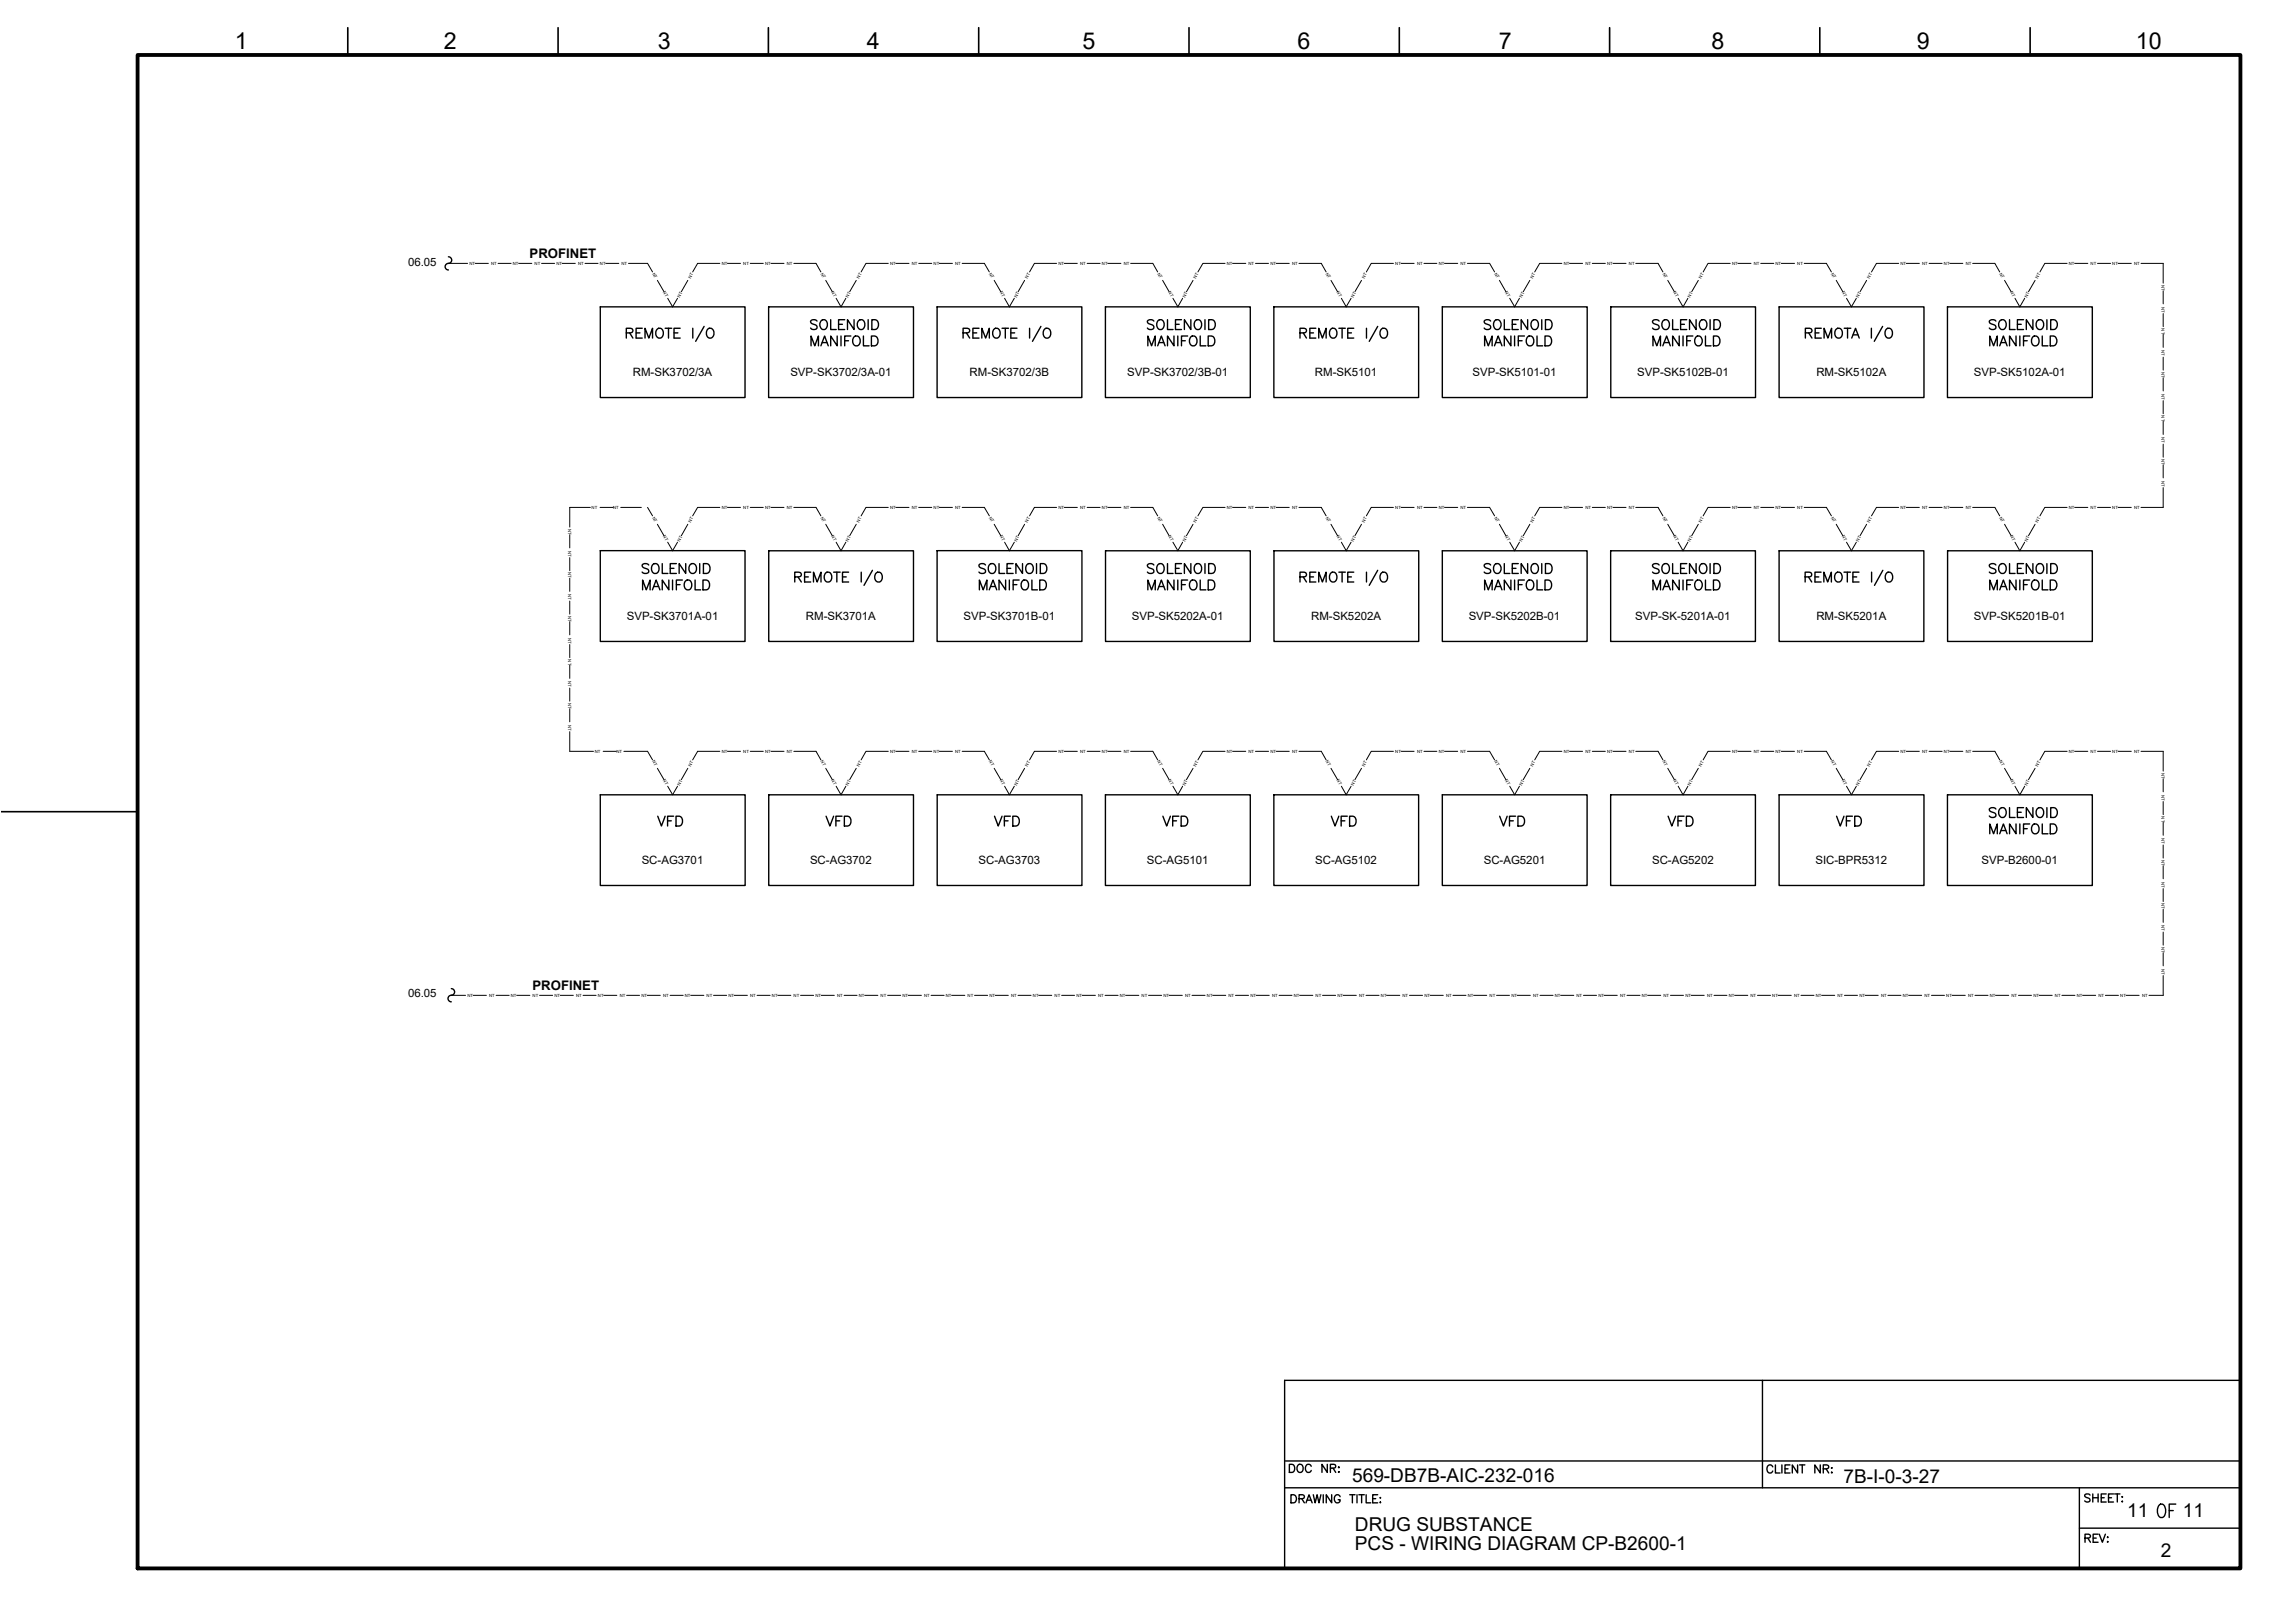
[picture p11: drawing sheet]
<svg xmlns="http://www.w3.org/2000/svg" width="420mm" height="297mm" viewBox="0 0 420 297" stroke-linecap="round" stroke-linejoin="round" font-family="sans-serif">
<defs><g id="words">
<text font-size="5.7" x="394.1" y="279">OF</text>
<g font-size="4.9">
<text x="119.6" y="152.4">VFD</text>
<text x="150.3" y="152.4">VFD</text>
<text x="181.3" y="152.4">VFD</text>
<text x="212" y="152.4">VFD</text>
<text x="242.7" y="152.4">VFD</text>
<text x="273.8" y="152.4">VFD</text>
<text x="304.4" y="152.4">VFD</text>
<text x="335.5" y="152.4">VFD</text>
</g>
<g font-size="4.3">
<text x="43" y="9">1</text>
<text x="81.3" y="9">2</text>
<text x="120.5" y="9">3</text>
<text x="158.7" y="9">4</text>
<text x="198.2" y="9">5</text>
<text x="237.5" y="9">6</text>
<text x="274.4" y="9">7</text>
<text x="313.3" y="9">8</text>
<text x="350.9" y="9">9</text>
<text x="391" y="9">10</text>
</g>
<g font-size="3.5">
<text x="247.5" y="271.3">569-DB7B-AIC-232-016</text>
<text x="337.5" y="271.4">7B-I-0-3-27</text>
<text x="248.1" y="280.1">DRUG SUBSTANCE</text>
<text x="389.4" y="277.7">11</text>
<text x="399.6" y="277.7">11</text>
<text x="248.1" y="283.7">PCS - WIRING DIAGRAM CP-B2600-1</text>
<text x="395.6" y="285">2</text>
</g>
<g font-size="2.4">
<text x="97" y="47.2">PROFINET</text>
<text x="97.5" y="181.1">PROFINET</text>
</g>
<g font-size="2.1">
<text x="74.7" y="48.6">06.05</text>
<text x="115.8" y="68.9">RM-SK3702/3A</text>
<text x="144.7" y="68.9">SVP-SK3702/3A-01</text>
<text x="177.5" y="68.9">RM-SK3702/3B</text>
<text x="206.4" y="68.9">SVP-SK3702/3B-01</text>
<text x="240.7" y="68.9">RM-SK5101</text>
<text x="269.6" y="68.9">SVP-SK5101-01</text>
<text x="299.7" y="68.9">SVP-SK5102B-01</text>
<text x="332.5" y="68.9">RM-SK5102A</text>
<text x="361.4" y="68.9">SVP-SK5102A-01</text>
<text x="114.7" y="113.5">SVP-SK3701A-01</text>
<text x="147.6" y="113.5">RM-SK3701A</text>
<text x="176.4" y="113.5">SVP-SK3701B-01</text>
<text x="207.2" y="113.5">SVP-SK5202A-01</text>
<text x="240" y="113.5">RM-SK5202A</text>
<text x="268.9" y="113.5">SVP-SK5202B-01</text>
<text x="299.4" y="113.5">SVP-SK-5201A-01</text>
<text x="332.5" y="113.5">RM-SK5201A</text>
<text x="361.4" y="113.5">SVP-SK5201B-01</text>
<text x="117.5" y="158.2">SC-AG3701</text>
<text x="148.3" y="158.2">SC-AG3702</text>
<text x="179.1" y="158.2">SC-AG3703</text>
<text x="210" y="158.2">SC-AG5101</text>
<text x="240.8" y="158.2">SC-AG5102</text>
<text x="271.6" y="158.2">SC-AG5201</text>
<text x="302.5" y="158.2">SC-AG5202</text>
<text x="332.4" y="158.2">SIC-BPR5312</text>
<text x="362.8" y="158.2">SVP-B2600-01</text>
<text x="74.7" y="182.4">06.05</text>
</g>
<g font-size=".8">
<text x="85.9" y="48.5">NT</text>
<text x="89.9" y="48.5">NT</text>
<text x="93.9" y="48.5">NT</text>
<text x="97.9" y="48.5">NT</text>
<text x="101.9" y="48.5">NT</text>
<text x="105.8" y="48.5">NT</text>
<text x="109.8" y="48.5">NT</text>
<text x="113.8" y="48.5">NT</text>
<text x="119.4" y="50.1" transform="rotate(60 119.4 50.1)">NT</text>
<text x="121.4" y="53.5" transform="rotate(60 121.4 53.5)">NT</text>
<text x="126.4" y="51" transform="rotate(-59 126.4 51)">NT</text>
<text x="132.1" y="48.5">NT</text>
<text x="136.1" y="48.5">NT</text>
<text x="140.1" y="48.5">NT</text>
<text x="144.1" y="48.5">NT</text>
<text x="150.2" y="50.1" transform="rotate(61 150.2 50.1)">NT</text>
<text x="152.2" y="53.5" transform="rotate(61 152.2 53.5)">NT</text>
<text x="157.3" y="51" transform="rotate(-60 157.3 51)">NT</text>
<text x="162.9" y="48.5">NT</text>
<text x="166.9" y="48.5">NT</text>
<text x="170.9" y="48.5">NT</text>
<text x="174.9" y="48.5">NT</text>
<text x="181" y="50.1" transform="rotate(60 181 50.1)">NT</text>
<text x="183" y="53.5" transform="rotate(60 183 53.5)">NT</text>
<text x="188.1" y="51" transform="rotate(-59 188.1 51)">NT</text>
<text x="193.8" y="48.5">NT</text>
<text x="197.8" y="48.5">NT</text>
<text x="201.7" y="48.5">NT</text>
<text x="205.7" y="48.5">NT</text>
<text x="211.9" y="50.1" transform="rotate(61 211.9 50.1)">NT</text>
<text x="213.9" y="53.5" transform="rotate(61 213.9 53.5)">NT</text>
<text x="218.9" y="51" transform="rotate(-60 218.9 51)">NT</text>
<text x="224.6" y="48.5">NT</text>
<text x="228.6" y="48.5">NT</text>
<text x="232.6" y="48.5">NT</text>
<text x="236.5" y="48.5">NT</text>
<text x="242.7" y="50.1" transform="rotate(60 242.7 50.1)">NT</text>
<text x="244.7" y="53.5" transform="rotate(60 244.7 53.5)">NT</text>
<text x="249.8" y="51" transform="rotate(-59 249.8 51)">NT</text>
<text x="255.4" y="48.5">NT</text>
<text x="259.4" y="48.5">NT</text>
<text x="263.4" y="48.5">NT</text>
<text x="267.4" y="48.5">NT</text>
<text x="273.5" y="50.1" transform="rotate(60 273.5 50.1)">NT</text>
<text x="275.5" y="53.5" transform="rotate(61 275.5 53.5)">NT</text>
<text x="280.6" y="51" transform="rotate(-59 280.6 51)">NT</text>
<text x="286.3" y="48.5">NT</text>
<text x="290.2" y="48.5">NT</text>
<text x="294.2" y="48.5">NT</text>
<text x="298.2" y="48.5">NT</text>
<text x="304.4" y="50.1" transform="rotate(61 304.4 50.1)">NT</text>
<text x="306.3" y="53.5" transform="rotate(60 306.3 53.5)">NT</text>
<text x="311.4" y="51" transform="rotate(-60 311.4 51)">NT</text>
<text x="317.1" y="48.5">NT</text>
<text x="321.1" y="48.5">NT</text>
<text x="325.1" y="48.5">NT</text>
<text x="329" y="48.5">NT</text>
<text x="335.2" y="50.1" transform="rotate(60 335.2 50.1)">NT</text>
<text x="337.2" y="53.5" transform="rotate(60 337.2 53.5)">NT</text>
<text x="342.3" y="51" transform="rotate(-59 342.3 51)">NT</text>
<text x="347.9" y="48.5">NT</text>
<text x="351.9" y="48.5">NT</text>
<text x="355.9" y="48.5">NT</text>
<text x="359.9" y="48.5">NT</text>
<text x="366" y="50.1" transform="rotate(61 366 50.1)">NT</text>
<text x="368" y="53.5" transform="rotate(61 368 53.5)">NT</text>
<text x="373.1" y="51" transform="rotate(-60 373.1 51)">NT</text>
<text x="378.8" y="48.5">NT</text>
<text x="382.7" y="48.5">NT</text>
<text x="386.7" y="48.5">NT</text>
<text x="390.7" y="48.5">NT</text>
<text x="395.7" y="52.2" transform="rotate(90 395.7 52.2)">NT</text>
<text x="124.5" y="54.5" transform="rotate(-60 124.5 54.5)">NT</text>
<text x="155.3" y="54.5" transform="rotate(-61 155.3 54.5)">NT</text>
<text x="186.1" y="54.5" transform="rotate(-60 186.1 54.5)">NT</text>
<text x="217" y="54.5" transform="rotate(-60 217 54.5)">NT</text>
<text x="247.8" y="54.5" transform="rotate(-61 247.8 54.5)">NT</text>
<text x="278.6" y="54.5" transform="rotate(-60 278.6 54.5)">NT</text>
<text x="309.5" y="54.5" transform="rotate(-61 309.5 54.5)">NT</text>
<text x="340.3" y="54.5" transform="rotate(-60 340.3 54.5)">NT</text>
<text x="371.1" y="54.5" transform="rotate(-61 371.1 54.5)">NT</text>
<text x="395.7" y="56.1" transform="rotate(90 395.7 56.1)">NT</text>
<text x="395.7" y="60.1" transform="rotate(90 395.7 60.1)">NT</text>
<text x="395.7" y="64.1" transform="rotate(90 395.7 64.1)">NT</text>
<text x="395.7" y="68.1" transform="rotate(90 395.7 68.1)">NT</text>
<text x="395.7" y="72.1" transform="rotate(90 395.7 72.1)">NT</text>
<text x="395.7" y="76" transform="rotate(90 395.7 76)">NT</text>
<text x="395.7" y="80" transform="rotate(90 395.7 80)">NT</text>
<text x="395.7" y="84" transform="rotate(90 395.7 84)">NT</text>
<text x="395.7" y="88" transform="rotate(90 395.7 88)">NT</text>
<text x="108.3" y="93.1">NT</text>
<text x="112.3" y="93.1">NT</text>
<text x="119.4" y="94.7" transform="rotate(59 119.4 94.7)">NT</text>
<text x="126.4" y="95.7" transform="rotate(-60 126.4 95.7)">NT</text>
<text x="132.1" y="93.2">NT</text>
<text x="136.1" y="93.2">NT</text>
<text x="140.1" y="93.2">NT</text>
<text x="144.1" y="93.2">NT</text>
<text x="150.2" y="94.7" transform="rotate(60 150.2 94.7)">NT</text>
<text x="157.3" y="95.7" transform="rotate(-61 157.3 95.7)">NT</text>
<text x="162.9" y="93.2">NT</text>
<text x="166.9" y="93.2">NT</text>
<text x="170.9" y="93.2">NT</text>
<text x="174.9" y="93.2">NT</text>
<text x="181" y="94.7" transform="rotate(59 181 94.7)">NT</text>
<text x="188.1" y="95.7" transform="rotate(-60 188.1 95.7)">NT</text>
<text x="193.8" y="93.2">NT</text>
<text x="197.8" y="93.2">NT</text>
<text x="201.7" y="93.2">NT</text>
<text x="205.7" y="93.2">NT</text>
<text x="211.9" y="94.7" transform="rotate(60 211.9 94.7)">NT</text>
<text x="218.9" y="95.7" transform="rotate(-61 218.9 95.7)">NT</text>
<text x="224.6" y="93.2">NT</text>
<text x="228.6" y="93.2">NT</text>
<text x="232.6" y="93.2">NT</text>
<text x="236.5" y="93.2">NT</text>
<text x="242.7" y="94.7" transform="rotate(59 242.7 94.7)">NT</text>
<text x="249.8" y="95.7" transform="rotate(-60 249.8 95.7)">NT</text>
<text x="255.4" y="93.2">NT</text>
<text x="259.4" y="93.2">NT</text>
<text x="263.4" y="93.2">NT</text>
<text x="267.4" y="93.2">NT</text>
<text x="273.5" y="94.7" transform="rotate(59 273.5 94.7)">NT</text>
<text x="280.6" y="95.7" transform="rotate(-60 280.6 95.7)">NT</text>
<text x="286.3" y="93.2">NT</text>
<text x="290.2" y="93.2">NT</text>
<text x="294.2" y="93.2">NT</text>
<text x="298.2" y="93.2">NT</text>
<text x="304.4" y="94.7" transform="rotate(60 304.4 94.7)">NT</text>
<text x="311.4" y="95.7" transform="rotate(-61 311.4 95.7)">NT</text>
<text x="317.1" y="93.2">NT</text>
<text x="321.1" y="93.2">NT</text>
<text x="325.1" y="93.2">NT</text>
<text x="329" y="93.2">NT</text>
<text x="335.2" y="94.7" transform="rotate(59 335.2 94.7)">NT</text>
<text x="342.3" y="95.7" transform="rotate(-60 342.3 95.7)">NT</text>
<text x="347.9" y="93.2">NT</text>
<text x="351.9" y="93.2">NT</text>
<text x="355.9" y="93.2">NT</text>
<text x="359.9" y="93.2">NT</text>
<text x="366" y="94.7" transform="rotate(60 366 94.7)">NT</text>
<text x="373.1" y="95.7" transform="rotate(-61 373.1 95.7)">NT</text>
<text x="378.8" y="93.2">NT</text>
<text x="382.7" y="93.2">NT</text>
<text x="386.7" y="93.2">NT</text>
<text x="390.7" y="93.2">NT</text>
<text x="104" y="96.8" transform="rotate(90 104 96.8)">NT</text>
<text x="104" y="100.8" transform="rotate(90 104 100.8)">NT</text>
<text x="121.4" y="98.2" transform="rotate(60 121.4 98.2)">NT</text>
<text x="124.5" y="99.1" transform="rotate(-59 124.5 99.1)">NT</text>
<text x="152.2" y="98.2" transform="rotate(61 152.2 98.2)">NT</text>
<text x="155.3" y="99.1" transform="rotate(-60 155.3 99.1)">NT</text>
<text x="183" y="98.2" transform="rotate(60 183 98.2)">NT</text>
<text x="186.1" y="99.1" transform="rotate(-59 186.1 99.1)">NT</text>
<text x="213.9" y="98.2" transform="rotate(61 213.9 98.2)">NT</text>
<text x="217" y="99.1" transform="rotate(-59 217 99.1)">NT</text>
<text x="244.7" y="98.2" transform="rotate(60 244.7 98.2)">NT</text>
<text x="247.8" y="99.1" transform="rotate(-60 247.8 99.1)">NT</text>
<text x="275.5" y="98.2" transform="rotate(61 275.5 98.2)">NT</text>
<text x="278.6" y="99.1" transform="rotate(-59 278.6 99.1)">NT</text>
<text x="306.3" y="98.2" transform="rotate(60 306.3 98.2)">NT</text>
<text x="309.5" y="99.1" transform="rotate(-60 309.5 99.1)">NT</text>
<text x="337.2" y="98.2" transform="rotate(60 337.2 98.2)">NT</text>
<text x="340.3" y="99.1" transform="rotate(-59 340.3 99.1)">NT</text>
<text x="368" y="98.2" transform="rotate(61 368 98.2)">NT</text>
<text x="371.1" y="99.1" transform="rotate(-60 371.1 99.1)">NT</text>
<text x="104" y="104.8" transform="rotate(90 104 104.8)">NT</text>
<text x="104" y="108.7" transform="rotate(90 104 108.7)">NT</text>
<text x="104" y="112.7" transform="rotate(90 104 112.7)">NT</text>
<text x="104" y="116.7" transform="rotate(90 104 116.7)">NT</text>
<text x="104" y="120.7" transform="rotate(90 104 120.7)">NT</text>
<text x="104" y="124.7" transform="rotate(90 104 124.7)">NT</text>
<text x="104" y="128.7" transform="rotate(90 104 128.7)">NT</text>
<text x="104" y="132.6" transform="rotate(90 104 132.6)">NT</text>
<text x="108.9" y="137.7">NT</text>
<text x="112.9" y="137.7">NT</text>
<text x="132.1" y="137.8">NT</text>
<text x="136.1" y="137.8">NT</text>
<text x="140.1" y="137.8">NT</text>
<text x="144.1" y="137.8">NT</text>
<text x="162.9" y="137.8">NT</text>
<text x="166.9" y="137.8">NT</text>
<text x="170.9" y="137.8">NT</text>
<text x="174.9" y="137.8">NT</text>
<text x="193.8" y="137.8">NT</text>
<text x="197.8" y="137.8">NT</text>
<text x="201.7" y="137.8">NT</text>
<text x="205.7" y="137.8">NT</text>
<text x="224.6" y="137.8">NT</text>
<text x="228.6" y="137.8">NT</text>
<text x="232.6" y="137.8">NT</text>
<text x="236.5" y="137.8">NT</text>
<text x="255.4" y="137.8">NT</text>
<text x="259.4" y="137.8">NT</text>
<text x="263.4" y="137.8">NT</text>
<text x="267.4" y="137.8">NT</text>
<text x="286.3" y="137.8">NT</text>
<text x="290.2" y="137.8">NT</text>
<text x="294.2" y="137.8">NT</text>
<text x="298.2" y="137.8">NT</text>
<text x="317.1" y="137.8">NT</text>
<text x="321.1" y="137.8">NT</text>
<text x="325.1" y="137.8">NT</text>
<text x="329" y="137.8">NT</text>
<text x="347.9" y="137.8">NT</text>
<text x="351.9" y="137.8">NT</text>
<text x="355.9" y="137.8">NT</text>
<text x="359.9" y="137.8">NT</text>
<text x="378.8" y="137.8">NT</text>
<text x="382.7" y="137.8">NT</text>
<text x="386.7" y="137.8">NT</text>
<text x="390.7" y="137.8">NT</text>
<text x="119.4" y="139.4" transform="rotate(60 119.4 139.4)">NT</text>
<text x="121.4" y="142.8" transform="rotate(60 121.4 142.8)">NT</text>
<text x="124.5" y="143.8" transform="rotate(-60 124.5 143.8)">NT</text>
<text x="126.4" y="140.3" transform="rotate(-59 126.4 140.3)">NT</text>
<text x="150.2" y="139.4" transform="rotate(61 150.2 139.4)">NT</text>
<text x="152.2" y="142.8" transform="rotate(61 152.2 142.8)">NT</text>
<text x="155.3" y="143.8" transform="rotate(-61 155.3 143.8)">NT</text>
<text x="157.3" y="140.3" transform="rotate(-60 157.3 140.3)">NT</text>
<text x="181" y="139.4" transform="rotate(60 181 139.4)">NT</text>
<text x="183" y="142.8" transform="rotate(60 183 142.8)">NT</text>
<text x="186.1" y="143.8" transform="rotate(-60 186.1 143.8)">NT</text>
<text x="188.1" y="140.3" transform="rotate(-59 188.1 140.3)">NT</text>
<text x="211.9" y="139.4" transform="rotate(61 211.9 139.4)">NT</text>
<text x="213.9" y="142.8" transform="rotate(61 213.9 142.8)">NT</text>
<text x="217" y="143.8" transform="rotate(-60 217 143.8)">NT</text>
<text x="218.9" y="140.3" transform="rotate(-60 218.9 140.3)">NT</text>
<text x="242.7" y="139.4" transform="rotate(60 242.7 139.4)">NT</text>
<text x="244.7" y="142.8" transform="rotate(60 244.7 142.8)">NT</text>
<text x="247.8" y="143.8" transform="rotate(-61 247.8 143.8)">NT</text>
<text x="249.8" y="140.3" transform="rotate(-59 249.8 140.3)">NT</text>
<text x="273.5" y="139.4" transform="rotate(60 273.5 139.4)">NT</text>
<text x="275.5" y="142.8" transform="rotate(61 275.5 142.8)">NT</text>
<text x="278.6" y="143.8" transform="rotate(-60 278.6 143.8)">NT</text>
<text x="280.6" y="140.3" transform="rotate(-59 280.6 140.3)">NT</text>
<text x="304.4" y="139.4" transform="rotate(61 304.4 139.4)">NT</text>
<text x="306.3" y="142.8" transform="rotate(60 306.3 142.8)">NT</text>
<text x="309.5" y="143.8" transform="rotate(-61 309.5 143.8)">NT</text>
<text x="311.4" y="140.3" transform="rotate(-60 311.4 140.3)">NT</text>
<text x="335.2" y="139.4" transform="rotate(60 335.2 139.4)">NT</text>
<text x="337.2" y="142.8" transform="rotate(60 337.2 142.8)">NT</text>
<text x="340.3" y="143.8" transform="rotate(-60 340.3 143.8)">NT</text>
<text x="342.3" y="140.3" transform="rotate(-59 342.3 140.3)">NT</text>
<text x="366" y="139.4" transform="rotate(61 366 139.4)">NT</text>
<text x="368" y="142.8" transform="rotate(61 368 142.8)">NT</text>
<text x="371.1" y="143.8" transform="rotate(-61 371.1 143.8)">NT</text>
<text x="373.1" y="140.3" transform="rotate(-60 373.1 140.3)">NT</text>
<text x="395.7" y="141.5" transform="rotate(90 395.7 141.5)">NT</text>
<text x="395.7" y="145.4" transform="rotate(90 395.7 145.4)">NT</text>
<text x="395.7" y="149.4" transform="rotate(90 395.7 149.4)">NT</text>
<text x="395.7" y="153.4" transform="rotate(90 395.7 153.4)">NT</text>
<text x="395.7" y="157.4" transform="rotate(90 395.7 157.4)">NT</text>
<text x="395.7" y="161.4" transform="rotate(90 395.7 161.4)">NT</text>
<text x="395.7" y="165.3" transform="rotate(90 395.7 165.3)">NT</text>
<text x="395.7" y="169.3" transform="rotate(90 395.7 169.3)">NT</text>
<text x="395.7" y="173.3" transform="rotate(90 395.7 173.3)">NT</text>
<text x="395.7" y="177.3" transform="rotate(90 395.7 177.3)">NT</text>
<text x="85.6" y="182.5">NT</text>
<text x="89.6" y="182.5">NT</text>
<text x="93.5" y="182.5">NT</text>
<text x="97.5" y="182.5">NT</text>
<text x="101.5" y="182.5">NT</text>
<text x="105.5" y="182.5">NT</text>
<text x="109.5" y="182.5">NT</text>
<text x="113.5" y="182.5">NT</text>
<text x="117.4" y="182.5">NT</text>
<text x="121.4" y="182.5">NT</text>
<text x="125.4" y="182.5">NT</text>
<text x="129.4" y="182.5">NT</text>
<text x="133.4" y="182.5">NT</text>
<text x="137.3" y="182.5">NT</text>
<text x="141.3" y="182.5">NT</text>
<text x="145.3" y="182.5">NT</text>
<text x="149.3" y="182.5">NT</text>
<text x="153.3" y="182.5">NT</text>
<text x="157.2" y="182.5">NT</text>
<text x="161.2" y="182.5">NT</text>
<text x="165.2" y="182.5">NT</text>
<text x="169.2" y="182.5">NT</text>
<text x="173.2" y="182.5">NT</text>
<text x="177.1" y="182.5">NT</text>
<text x="181.1" y="182.5">NT</text>
<text x="185.1" y="182.5">NT</text>
<text x="189.1" y="182.5">NT</text>
<text x="193.1" y="182.5">NT</text>
<text x="197.1" y="182.5">NT</text>
<text x="201" y="182.5">NT</text>
<text x="205" y="182.5">NT</text>
<text x="209" y="182.5">NT</text>
<text x="213" y="182.5">NT</text>
<text x="217" y="182.5">NT</text>
<text x="221" y="182.5">NT</text>
<text x="224.9" y="182.5">NT</text>
<text x="228.9" y="182.5">NT</text>
<text x="232.9" y="182.5">NT</text>
<text x="236.9" y="182.5">NT</text>
<text x="240.9" y="182.5">NT</text>
<text x="244.8" y="182.5">NT</text>
<text x="248.8" y="182.5">NT</text>
<text x="252.8" y="182.5">NT</text>
<text x="256.8" y="182.5">NT</text>
<text x="260.8" y="182.5">NT</text>
<text x="264.7" y="182.5">NT</text>
<text x="268.7" y="182.5">NT</text>
<text x="272.7" y="182.5">NT</text>
<text x="276.7" y="182.5">NT</text>
<text x="280.7" y="182.5">NT</text>
<text x="284.6" y="182.5">NT</text>
<text x="288.6" y="182.5">NT</text>
<text x="292.6" y="182.5">NT</text>
<text x="296.6" y="182.5">NT</text>
<text x="300.6" y="182.5">NT</text>
<text x="304.5" y="182.5">NT</text>
<text x="308.5" y="182.5">NT</text>
<text x="312.5" y="182.5">NT</text>
<text x="316.5" y="182.5">NT</text>
<text x="320.5" y="182.5">NT</text>
<text x="324.5" y="182.5">NT</text>
<text x="328.4" y="182.5">NT</text>
<text x="332.4" y="182.5">NT</text>
<text x="336.4" y="182.5">NT</text>
<text x="340.4" y="182.5">NT</text>
<text x="344.4" y="182.5">NT</text>
<text x="348.4" y="182.5">NT</text>
<text x="352.3" y="182.5">NT</text>
<text x="356.3" y="182.5">NT</text>
<text x="360.3" y="182.5">NT</text>
<text x="364.3" y="182.5">NT</text>
<text x="368.3" y="182.5">NT</text>
<text x="372.3" y="182.5">NT</text>
<text x="376.2" y="182.5">NT</text>
<text x="380.2" y="182.5">NT</text>
<text x="384.2" y="182.5">NT</text>
<text x="388.2" y="182.5">NT</text>
<text x="392.2" y="182.5">NT</text>
</g>
</g></defs>
<!-- layer: G-TTLB-TTLB -->
<path d="M25.2 10.1h385v276.9h-385z" fill="none" stroke="#000" stroke-width=".7"/>
<!-- layer: G-TTLB-INDX -->
<path d="M63.7 5.1v5M102.2 5.1v5M140.7 5.1v5M179.2 5.1v5M217.7 5.1v5M256.2 5.1v5M294.7 5.1v5M333.2 5.1v5M371.7 5.1v5M.2 148.6h25" fill="none" stroke="#000" stroke-width=".3"/>
<!-- layer: LGSP IA4$0$LG_PLOT -->
<path d="M322.7 252.6v19.7M235.2 267.4h175M235.2 272.3h175M380.7 279.7h29.5M380.7 272.3v14.7M235.2 287h175" fill="none" stroke="#000" stroke-width=".25"/>
<!-- layer: LG_PLOT -->
<g fill="none" stroke="#000" stroke-width=".25">
<path d="M410.2 252.6h-175v34.4M236.1 268h.4a.8 .8 0 0 1 .5 .7 .8 .8 0 0 1-.5 .8h-.4zM236.3 273.6h.5a.78 .78 0 0 1 .6 .7 .78 .78 0 0 1-.6 .7h-.5zM237.7 268.1a.74 .74 0 0 1 .9 .5 .74 .74 0 0 1-.5 .9 .78 .78 0 0 1-.7-.6 .78 .78 0 0 1 .3-.8zM237.8 274.3l.9-.1 .1-.2-.1-.3-.2-.1h-.7v1.4M238.3 274.3l.5 .7M239.1 275l.5-1.4 .6 1.4M239.3 274.6h.7M240.1 268.4a.54 .54 0 0 0-.7-.4 .54 .54 0 0 0-.4 .6 .61 .61 0 0 0 .2 .8 .61 .61 0 0 0 .8-.1l.1-.2M240.4 273.6l.4 1.4 .3-1.4 .4 1.4 .3-1.4M242.3 273.6v1.4M243 268v1.5l-1-1.5v1.5"/>
<path d="M243.6 268.7l.8-.1 .1-.2v-.3l-.3-.1h-.6v1.5M243.8 273.6v1.4l-1-1.4v1.4M244.1 268.7l.4 .8M245 268.6h.2zM245 269.4h.2zM245.3 273.9a.54 .54 0 0 0-.6-.3 .54 .54 0 0 0-.4 .5 .61 .61 0 0 0 .2 .8 .61 .61 0 0 0 .8-.1v-.3h-.3M247.1 273.6h1M247.6 273.6v1.4M248.4 273.6v1.4M248.8 273.6h1M249.3 273.6v1.4M250.1 273.6v1.4h.9"/>
<path d="M251.3 274.3h.6M252.2 273.6h-.9v1.4h.9M252.6 274.1h.2zM252.7 274.9v.1zM324.5 268.5a.54 .54 0 0 0-.6-.4 .54 .54 0 0 0-.4 .6 .6 .6 0 0 0 .2 .8 .6 .6 0 0 0 .8-.1v-.2M325 268.1v1.5h.9M326.2 268.1v1.5M326.8 268.8h.5M327.7 268.1h-.9v1.5h.9M329.1 268.1v1.5l-1-1.5v1.5M329.5 268.1h.9M329.9 268.1v1.5"/>
<path d="M333.2 268.1v1.5l-.9-1.5v1.5M333.8 268.8l.8-.1 .2-.2-.1-.2-.3-.2h-.6v1.5M334.3 268.8l.5 .8M335.3 268.6v.1zM335.3 269.4v.2zM382.6 273.6a.55 .55 0 0 0-.5-.2 .55 .55 0 0 0-.4 .4l.2 .3 .6 .2 .1 .4a.63 .63 0 0 1-.9 0M383.1 273.4v1.5M383.1 274.1h1M384.1 273.4v1.5M384.7 274.1h.5M385.6 273.4h-.9v1.5h.9M386 274.1h.6"/>
<path d="M386.9 273.4h-.9v1.5h.9M387.1 273.4h1M387.6 273.4v1.5M388.5 274h.1zM388.5 274.8h.1zM381.7 281.5l.9-.1 .1-.3-.3-.3h-.7v1.5M382.2 281.5l.5 .8M383.2 281.5h.6M384.1 280.8h-.9v1.5h.9M384.3 280.8l.6 1.5 .5-1.5M385.8 281.4h.1zM385.9 282.1v.2z"/>
</g>
<!-- layer: PCS_NETWORK_CONTROL -->
<g fill="none" stroke="#000" stroke-width=".18">
<path d="M82.1 48.2h3.5M87 48.2h2.4M91.2 48.2h2.4M95 48.2h2.4M99.1 48.2h2.4M102.9 48.2h2.4M107.1 48.2h2.4M110.9 48.2h2.4M115.1 48.2h3.5l.9 1.6M120.4 51.3l1.2 2.1M122.2 54.6l.9 1.6M124 54.6l-.9 1.6"/>
<path d="M125.9 51.3l-1.2 2.1M131.8 48.2h-4.1l-.9 1.6M133.2 48.2h2.4M137.4 48.2h2.3M141.1 48.2h2.4M145.3 48.2h4.1l.9 1.6M151.2 51.3l1.2 2.1M153.1 54.6l.9 1.6 .9-1.6M156.8 51.3l-1.2 2.1M162.6 48.2h-4.1l-.9 1.6M164 48.2h2.4M168.2 48.2h2.4"/>
<path d="M172 48.2h2.4M176.1 48.2h4.1l.9 1.6M182 51.3l1.2 2.1M183.9 54.6l.9 1.6M185.7 54.6l-.9 1.6M187.6 51.3l-1.2 2.1M193.4 48.2h-4l-.9 1.6M194.8 48.2h2.4M199 48.2h2.4M202.8 48.2h2.4M207 48.2h4.1l.8 1.6M212.9 51.3l1.1 2.1"/>
<path d="M214.7 54.6l.9 1.6M216.5 54.6l-.9 1.6M218.4 51.3l-1.2 2.1M224.3 48.2h-4.1l-.9 1.6M225.7 48.2h2.4M229.8 48.2h2.4M233.6 48.2h2.4M237.8 48.2h4.1l.9 1.6M243.7 51.3l1.2 2.1M245.6 54.6l.9 1.6 .9-1.6M249.3 51.3l-1.2 2.1M255.1 48.2h-4.1l-.9 1.6"/>
<path d="M256.5 48.2h2.4M260.7 48.2h2.4M264.5 48.2h2.4M268.6 48.2h4.1l.9 1.6M274.5 51.3l1.2 2.1M276.4 54.6l.9 1.6M278.2 54.6l-.9 1.6M280.1 51.3l-1.2 2.1M285.9 48.2h-4l-.9 1.6M287.3 48.2h2.4M291.5 48.2h2.4M295.3 48.2h2.4"/>
<path d="M299.5 48.2h4.1l.8 1.6M305.3 51.3l1.2 2.1M307.2 54.6l.9 1.6 .9-1.6M310.9 51.3l-1.2 2.1M316.8 48.2h-4.1l-.9 1.6M318.2 48.2h2.4M322.3 48.2h2.4M326.1 48.2h2.4M330.3 48.2h4.1l.9 1.6M336.2 51.3l1.2 2.1M338.1 54.6l.9 1.6 .9-1.6M341.7 51.3l-1.2 2.1"/>
<path d="M347.6 48.2h-4.1l-.9 1.6M349 48.2h2.4M353.2 48.2h2.4M357 48.2h2.3M361.1 48.2h4.1l.9 1.6M367 51.3l1.2 2.1M368.9 54.6l.9 1.6 .9-1.6M372.6 51.3l-1.2 2.1M378.4 48.2h-4l-.9 1.6M379.8 48.2h2.4M384 48.2h2.4M387.8 48.2h2.4"/>
<path d="M392 48.2h4v3.6M396 53.2v2.4M396 57.4v2.4M396 61.2v2.4M396 65.4v2.3M396 69.1v2.5M396 73.3v2.4M396 77.1v2.4M104.3 97.9v2.4M108.1 92.9h-3.8v3.6M109.9 92.9h2.4M113.6 92.9h3.8"/>
<path d="M118.6 92.9l.9 1.5M120.4 96l1.2 2.1M122.2 99.2l.9 1.6M124 99.2l-.9 1.6M125.9 96l-1.2 2.1M131.8 92.9h-4.1l-.9 1.5M133.2 92.9h2.4M137.4 92.9h2.3M141.1 92.9h2.4M145.3 92.9h4.1l.9 1.5M151.2 96l1.2 2.1M153.1 99.2l.9 1.6 .9-1.6"/>
<path d="M156.8 96l-1.2 2.1M162.6 92.9h-4.1l-.9 1.5M164 92.9h2.4M168.2 92.9h2.4M172 92.9h2.4M176.1 92.9h4.1l.9 1.5M182 96l1.2 2.1M183.9 99.2l.9 1.6M185.7 99.2l-.9 1.6M187.6 96l-1.2 2.1M193.4 92.9h-4l-.9 1.5M194.8 92.9h2.4"/>
<path d="M199 92.9h2.4M202.8 92.9h2.4M207 92.9h4.1l.8 1.5M212.9 96l1.1 2.1M214.7 99.2l.9 1.6M216.5 99.2l-.9 1.6M218.4 96l-1.2 2.1M224.3 92.9h-4.1l-.9 1.5M225.7 92.9h2.4M229.8 92.9h2.4M233.6 92.9h2.4M237.8 92.9h4.1l.9 1.5"/>
<path d="M243.7 96l1.2 2.1M245.6 99.2l.9 1.6 .9-1.6M249.3 96l-1.2 2.1M255.1 92.9h-4.1l-.9 1.5M256.5 92.9h2.4M260.7 92.9h2.4M264.5 92.9h2.4M268.6 92.9h4.1l.9 1.5M274.5 96l1.2 2.1M276.4 99.2l.9 1.6M278.2 99.2l-.9 1.6M280.1 96l-1.2 2.1"/>
<path d="M285.9 92.9h-4l-.9 1.5M287.3 92.9h2.4M291.5 92.9h2.4M295.3 92.9h2.4M299.5 92.9h4.1l.8 1.5M305.3 96l1.2 2.1M307.2 99.2l.9 1.6 .9-1.6M310.9 96l-1.2 2.1M316.8 92.9h-4.1l-.9 1.5M318.2 92.9h2.4M322.3 92.9h2.4M326.1 92.9h2.4"/>
<path d="M330.3 92.9h4.1l.9 1.5M336.2 96l1.2 2.1M338.1 99.2l.9 1.6 .9-1.6M341.7 96l-1.2 2.1M347.6 92.9h-4.1l-.9 1.5M349 92.9h2.4M353.2 92.9h2.4M357 92.9h2.3M361.1 92.9h4.1l.9 1.5M367 96l1.2 2.1M368.9 99.2l.9 1.6 .9-1.6M372.6 96l-1.2 2.1"/>
<path d="M378.4 92.9h-4l-.9 1.5M379.8 92.9h2.4M384 92.9h2.4M387.8 92.9h2.4M396 89.2v3.7h-4M396 81.3v2.4M396 85.1v2.4M104.3 102.1v2.3M104.3 105.8v2.4M104.3 110v2.4M104.3 113.8v2.4M104.3 118v2.4"/>
<path d="M104.3 133.9v3.6h4.3M104.3 121.8v2.3M104.3 125.9v2.4M104.3 129.7v2.4M110.4 137.5h2.4M114.2 137.5h4.4l.9 1.6M131.8 137.5h-4.1l-.9 1.6M133.2 137.5h2.4M137.4 137.5h2.3M141.1 137.5h2.4M145.3 137.5h4.1l.9 1.6M162.6 137.5h-4.1l-.9 1.6"/>
<path d="M164 137.5h2.4M168.2 137.5h2.4M172 137.5h2.4M176.1 137.5h4.1l.9 1.6M193.4 137.5h-4l-.9 1.6M194.8 137.5h2.4M199 137.5h2.4M202.8 137.5h2.4M207 137.5h4.1l.8 1.6M224.3 137.5h-4.1l-.9 1.6M225.7 137.5h2.4M229.8 137.5h2.4"/>
<path d="M233.6 137.5h2.4M237.8 137.5h4.1l.9 1.6M255.1 137.5h-4.1l-.9 1.6M256.5 137.5h2.4M260.7 137.5h2.4M264.5 137.5h2.4M268.6 137.5h4.1l.9 1.6M285.9 137.5h-4l-.9 1.6M287.3 137.5h2.4M291.5 137.5h2.4M295.3 137.5h2.4M299.5 137.5h4.1l.8 1.6"/>
<path d="M316.8 137.5h-4.1l-.9 1.6M318.2 137.5h2.4M322.3 137.5h2.4M326.1 137.5h2.4M330.3 137.5h4.1l.9 1.6M347.6 137.5h-4.1l-.9 1.6M349 137.5h2.4M353.2 137.5h2.4M357 137.5h2.3M361.1 137.5h4.1l.9 1.6M378.4 137.5h-4l-.9 1.6M379.8 137.5h2.4"/>
<path d="M384 137.5h2.4M387.8 137.5h2.4M392 137.5h4v3.6M120.4 140.6l1.2 2.1M122.2 143.9l.9 1.6M124 143.9l-.9 1.6M125.9 140.6l-1.2 2.1M151.2 140.6l1.2 2.1M153.1 143.9l.9 1.6 .9-1.6M156.8 140.6l-1.2 2.1M182 140.6l1.2 2.1M183.9 143.9l.9 1.6"/>
<path d="M185.7 143.9l-.9 1.6M187.6 140.6l-1.2 2.1M212.9 140.6l1.1 2.1M214.7 143.9l.9 1.6M216.5 143.9l-.9 1.6M218.4 140.6l-1.2 2.1M243.7 140.6l1.2 2.1M245.6 143.9l.9 1.6 .9-1.6M249.3 140.6l-1.2 2.1M274.5 140.6l1.2 2.1M276.4 143.9l.9 1.6M278.2 143.9l-.9 1.6"/>
<path d="M280.1 140.6l-1.2 2.1M305.3 140.6l1.2 2.1M307.2 143.9l.9 1.6 .9-1.6M310.9 140.6l-1.2 2.1M336.2 140.6l1.2 2.1M338.1 143.9l.9 1.6 .9-1.6M341.7 140.6l-1.2 2.1M367 140.6l1.2 2.1M368.9 143.9l.9 1.6 .9-1.6M372.6 140.6l-1.2 2.1M396 142.5v2.4M396 146.7v2.4"/>
<path d="M396 150.5v2.4M396 154.7v2.3M396 158.4v2.4M396 178.5v3.7h-2.6M396 162.6v2.4M396 166.4v2.4M396 170.6v2.4M396 174.4v2.4M82.6 182.2h2.6M86.6 182.2h2.4M90.8 182.2h2.4M94.6 182.2h2.4"/>
<path d="M98.8 182.2h2.4M102.6 182.2h2.4M106.7 182.2h2.4M110.5 182.2h2.4M114.7 182.2h2.4M118.5 182.2h2.4M122.7 182.2h2.4M126.4 182.2h2.5M130.6 182.2h2.4M134.4 182.2h2.4M138.6 182.2h2.4M142.4 182.2h2.4"/>
<path d="M146.6 182.2h2.3M150.3 182.2h2.4M154.5 182.2h2.4M158.3 182.2h2.4M162.5 182.2h2.4M166.3 182.2h2.4M170.5 182.2h2.3M174.2 182.2h2.4M178.4 182.2h2.4M182.2 182.2h2.4M186.4 182.2h2.4M190.2 182.2h2.4"/>
<path d="M194.4 182.2h2.3M198.1 182.2h2.4M202.3 182.2h2.4M206.1 182.2h2.4M210.3 182.2h2.4M214 182.2h2.5M218.2 182.2h2.4M222 182.2h2.4M226.2 182.2h2.4M230 182.2h2.4M234.2 182.2h2.3M237.9 182.2h2.4"/>
<path d="M242.1 182.2h2.4M245.9 182.2h2.4M250.1 182.2h2.4M253.9 182.2h2.4M258 182.2h2.4M261.8 182.2h2.4M266 182.2h2.4M269.8 182.2h2.4M274 182.2h2.4M277.7 182.2h2.5M281.9 182.2h2.4M285.7 182.2h2.4"/>
<path d="M289.9 182.2h2.4M293.7 182.2h2.4M297.9 182.2h2.3M301.6 182.2h2.4M305.8 182.2h2.4M309.6 182.2h2.4M313.8 182.2h2.4M317.6 182.2h2.4M321.8 182.2h2.3M325.5 182.2h2.4M329.7 182.2h2.4M333.5 182.2h2.4"/>
<path d="M337.7 182.2h2.4M341.5 182.2h2.4M345.6 182.2h2.4M349.4 182.2h2.4M353.6 182.2h2.4M357.4 182.2h2.4M361.6 182.2h2.4M365.3 182.2h2.4M369.5 182.2h2.4M373.3 182.2h2.4M377.5 182.2h2.4M381.3 182.2h2.4"/>
<path d="M385.4 182.2h2.4M389.2 182.2h2.4"/>
</g>
<!-- layer: I_DATA -->
<g fill="none" stroke="#000" stroke-width=".25">
<path d="M109.9 56.2h26.5v16.6h-26.5zM128.9 59.7l-1.5 2.8M140.7 56.2h26.5v16.6h-26.5zM149.6 58.8a.67 .67 0 0 0-.7-.3 .67 .67 0 0 0-.5 .4l.2 .3 .6 .2a.45 .45 0 0 1 .4 .4 .45 .45 0 0 1-.2 .4 .79 .79 0 0 1-1-.2M150.3 58.8a.66 .66 0 0 1 .7-.3 .66 .66 0 0 1 .5 .7v.4a.69 .69 0 0 1-.7 .7 .69 .69 0 0 1-.7-.7v-.4zM152.1 58.5v1.8h1M153.5 59.4h.7M154.6 58.5h-1.1v1.8h1.1M156.4 58.5v1.8l-1.2-1.8v1.8M157.3 58.6a.85 .85 0 0 1 1 .4 .85 .85 0 0 1-.1 1 .66 .66 0 0 1-.8 .3 .66 .66 0 0 1-.4-.7 1.02 1.02 0 0 1 .3-1zM158.9 58.5v1.8M159.6 58.5h.6a.95 .95 0 0 1 .7 .9 .95 .95 0 0 1-.7 .9h-.6z"/>
<path d="M171.6 56.2h26.5v16.6h-26.5zM190.6 59.7l-1.6 2.8M202.4 56.2h26.5v16.6h-26.5zM211.2 58.8a.67 .67 0 0 0-.6-.3 .67 .67 0 0 0-.5 .4l.1 .3 .7 .2a.45 .45 0 0 1 .3 .4 .45 .45 0 0 1-.1 .4 .79 .79 0 0 1-1-.2M211.9 58.8a.66 .66 0 0 1 .8-.3 .66 .66 0 0 1 .4 .7v.4a.68 .68 0 0 1-.7 .7 .68 .68 0 0 1-.6-.7zM213.7 58.5v1.8h1.1M215.2 59.4h.7M216.3 58.5h-1.1v1.8h1.1M218 58.5v1.8l-1.2-1.8v1.8M218.8 58.8a.66 .66 0 0 1 .8-.3 .66 .66 0 0 1 .4 .7v.4a.68 .68 0 0 1-.7 .7 .68 .68 0 0 1-.7-.7zM220.6 58.5v1.8M221.3 58.5h.6a.95 .95 0 0 1 .6 .9 .95 .95 0 0 1-.6 .9h-.6z"/>
<path d="M233.2 56.2h26.5v16.6h-26.5zM252.2 59.7l-1.5 2.8M264.1 56.2h26.5v16.6h-26.5zM272.9 58.8a.67 .67 0 0 0-.6-.3 .67 .67 0 0 0-.6 .4l.2 .3 .7 .2a.45 .45 0 0 1 .3 .4 .45 .45 0 0 1-.2 .4 .79 .79 0 0 1-1-.2M273.6 58.8a.74 .74 0 0 1 1-.1 .74 .74 0 0 1 .2 .9 .69 .69 0 0 1-.7 .7 .69 .69 0 0 1-.7-.7zM275.4 58.5v1.8h1M276.9 59.4h.6M278 58.5h-1.1v1.8h1.1M279.7 58.5v1.8l-1.2-1.8v1.8M280.6 58.6a.85 .85 0 0 1 1 .4 .85 .85 0 0 1-.1 1 .65 .65 0 0 1-.8 .3 .65 .65 0 0 1-.4-.7 1.08 1.08 0 0 1 .3-1zM282.3 58.5v1.8M282.9 58.5h.6a.96 .96 0 0 1 .7 .9 .96 .96 0 0 1-.7 .9h-.6z"/>
<path d="M294.9 56.2h26.5v16.6h-26.5zM303.7 58.8a.69 .69 0 0 0-1.2 .1l.2 .3 .7 .2a.45 .45 0 0 1 .3 .4 .45 .45 0 0 1-.1 .4 .82 .82 0 0 1-1.1-.2M304.6 58.6a.86 .86 0 0 1 1 .4 .86 .86 0 0 1-.1 1 .66 .66 0 0 1-.8 .3 .66 .66 0 0 1-.5-.7 1.08 1.08 0 0 1 .4-1zM306.2 58.5v1.8h1.1M307.7 59.4h.7M308.8 58.5h-1.1v1.8h1.1M310.5 58.5v1.8l-1.2-1.8v1.8M311.3 58.8a.67 .67 0 0 1 .7-.3 .67 .67 0 0 1 .5 .7v.4a.69 .69 0 0 1-.7 .7 .69 .69 0 0 1-.7-.7zM313.1 58.5v1.8M313.8 58.5h.6a.96 .96 0 0 1 .6 .9 .96 .96 0 0 1-.6 .9h-.6zM325.7 56.2h26.5v16.6h-26.5zM344.7 59.7l-1.6 2.8"/>
<path d="M356.5 56.2h26.6v16.6h-26.6zM365.4 58.8a.69 .69 0 0 0-1.2 .1 1.15 1.15 0 0 0 1 .6 .43 .43 0 0 1 0 .7 .82 .82 0 0 1-1-.2M366.3 58.6a.85 .85 0 0 1 1 .4 .85 .85 0 0 1-.2 1 .66 .66 0 0 1-.8 .3 .66 .66 0 0 1-.4-.7 1.02 1.02 0 0 1 .4-1zM367.9 58.5v1.8h1M369.3 59.4h.7M370.5 58.5h-1.2v1.8h1.2M372.2 58.5v1.8l-1.2-1.8v1.8M372.9 58.8a.67 .67 0 0 1 .8-.3 .67 .67 0 0 1 .4 .7v.4a.69 .69 0 0 1-.6 .7 .69 .69 0 0 1-.7-.7zM374.7 58.5v1.8M375.4 58.5h.6a.95 .95 0 0 1 .7 .9 .95 .95 0 0 1-.7 .9h-.6zM114.7 60.9l1-.1 .2-.2-.1-.4-.4-.1h-.7v1.8M115.3 60.9l.6 1"/>
<path d="M116.5 60.9h.7M117.6 60.1h-1.1v1.8h1.1M118.1 61.9v-1.8l.7 1.8 .7-1.8v1.8M120.4 60.2a.86 .86 0 0 1 1 .3 .86 .86 0 0 1-.1 1.1 .67 .67 0 0 1-.8 .3 .67 .67 0 0 1-.4-.7 1.03 1.03 0 0 1 .3-1zM121.8 60.1h1.2M122.4 60.1v1.8M123.4 60.9h.7M124.5 60.1h-1.1v1.8h1.1M126.8 60.1v1.8M129.7 60.2a.86 .86 0 0 1 1 .3 .86 .86 0 0 1-.2 1.1 .66 .66 0 0 1-.7 .3 .66 .66 0 0 1-.5-.7 1.09 1.09 0 0 1 .4-1zM148.5 63.3v-1.8l.7 1.8 .6-1.8v1.8M150.3 63.3l.7-1.8 .6 1.8"/>
<path d="M150.5 62.7h.9M153.3 61.5v1.8l-1.2-1.8v1.8M154 61.5v1.8M154.6 62.4h.7M155.8 61.5h-1.2v1.8M156.3 61.8a.67 .67 0 0 1 .7-.3 .67 .67 0 0 1 .5 .7 .78 .78 0 0 1-.2 .9 .78 .78 0 0 1-.9 .1 1.13 1.13 0 0 1-.1-1.4zM158.1 61.5v1.8h1M159.5 61.5h.6a.95 .95 0 0 1 .7 .9 .95 .95 0 0 1-.7 .9h-.6zM176.3 60.9l1.1-.1 .1-.2-.1-.4-.3-.1h-.8v1.8M176.9 60.9l.6 1M178.1 60.9h.7M179.2 60.1h-1.1v1.8h1.1"/>
<path d="M179.7 61.9v-1.8l.7 1.8 .7-1.8v1.8M181.9 60.3a.66 .66 0 0 1 .8-.2 .66 .66 0 0 1 .4 .7 .78 .78 0 0 1-.2 .8 .78 .78 0 0 1-.8 .2 1.13 1.13 0 0 1-.2-1.5zM183.5 60.1h1.1M184 60.1v1.8M185.1 60.9h.7M186.2 60.1h-1.1v1.8h1.1M188.5 60.1v1.8M191.2 60.3a.67 .67 0 0 1 .7-.2 .67 .67 0 0 1 .5 .7 .79 .79 0 0 1-.2 .8 .79 .79 0 0 1-.9 .2 1.13 1.13 0 0 1-.1-1.5zM210.1 63.3v-1.8l.7 1.8 .7-1.8v1.8M211.9 63.3l.7-1.8 .7 1.8M212.2 62.7h.8M214.9 61.5v1.8l-1.2-1.8v1.8"/>
<path d="M215.6 61.5v1.8M216.3 62.4h.7M217.4 61.5h-1.1v1.8M217.9 61.8a.67 .67 0 0 1 .8-.3 .67 .67 0 0 1 .4 .7 .78 .78 0 0 1-.1 .9 .78 .78 0 0 1-.9 .1 1.13 1.13 0 0 1-.2-1.4zM219.7 61.5v1.8h1.1M221.2 61.5h.6a.95 .95 0 0 1 .6 .9 .95 .95 0 0 1-.6 .9h-.6zM238 60.9l1-.1 .2-.2-.1-.4-.3-.1h-.8v1.8M238.6 60.9l.6 1M239.8 60.9h.7M240.9 60.1h-1.1v1.8h1.1M241.4 61.9v-1.8l.7 1.8 .7-1.8v1.8M243.6 60.3a.66 .66 0 0 1 .7-.2 .66 .66 0 0 1 .5 .7 .78 .78 0 0 1-.2 .8 .78 .78 0 0 1-.9 .2 1.13 1.13 0 0 1-.1-1.5z"/>
<path d="M245.1 60.1h1.2M245.7 60.1v1.8M246.7 60.9h.7M247.8 60.1h-1.1v1.8h1.1M250.2 60.1v1.8M252.8 60.3a.67 .67 0 0 1 .8-.2 .67 .67 0 0 1 .4 .7 .79 .79 0 0 1-.1 .8 .79 .79 0 0 1-.9 .2 1.13 1.13 0 0 1-.2-1.5zM271.8 63.3v-1.8l.7 1.8 .7-1.8v1.8M273.6 63.3l.7-1.8 .7 1.8M273.9 62.7h.8M276.6 61.5v1.8l-1.2-1.8v1.8M277.3 61.5v1.8M278 62.4h.7"/>
<path d="M279.1 61.5h-1.1v1.8M279.6 61.8a.67 .67 0 0 1 .8-.3 .67 .67 0 0 1 .4 .7 .78 .78 0 0 1-.2 .9 .78 .78 0 0 1-.8 .1 1.13 1.13 0 0 1-.2-1.4zM281.4 61.5v1.8h1M282.9 61.5h.6a.97 .97 0 0 1 .6 .9 .97 .97 0 0 1-.6 .9h-.6zM302.6 63.3v-1.8l.7 1.8 .7-1.8v1.8M304.4 63.3l.7-1.8 .7 1.8M304.7 62.7h.8M307.4 61.5v1.8l-1.2-1.8v1.8M308.1 61.5v1.8M308.8 62.4h.7M309.9 61.5h-1.1v1.8M310.4 61.8a.67 .67 0 0 1 .8-.3 .67 .67 0 0 1 .4 .7 .74 .74 0 0 1-.2 .9 .74 .74 0 0 1-1-.1 1.19 1.19 0 0 1 0-1.2z"/>
<path d="M312.2 61.5v1.8h1M313.7 61.5h.6a.97 .97 0 0 1 .6 .9 .97 .97 0 0 1-.6 .9h-.6zM330.5 60.9l1.1-.1 .1-.2-.1-.4-.3-.1h-.8v1.8M331.1 60.9l.6 1M332.3 60.9h.7M333.4 60.1h-1.1v1.8h1.1M333.9 61.9v-1.8l.7 1.8 .7-1.8v1.8M336.1 60.3a.67 .67 0 0 1 .7-.2 .67 .67 0 0 1 .5 .7 .78 .78 0 0 1-.2 .8 .78 .78 0 0 1-.8 .2 1.09 1.09 0 0 1-.2-1.5zM337.6 60.1h1.2M338.2 60.1v1.8M339 61.9l.7-1.8 .7 1.8M339.3 61.3h.8"/>
<path d="M342.6 60.1v1.8M345.3 60.3a.66 .66 0 0 1 .7-.2 .66 .66 0 0 1 .5 .7 .78 .78 0 0 1-.2 .8 .78 .78 0 0 1-.9 .2 1.13 1.13 0 0 1-.1-1.5zM364.3 63.3v-1.8l.7 1.8 .7-1.8v1.8M366.1 63.3l.7-1.8 .7 1.8M366.4 62.7h.8M369.1 61.5v1.8l-1.2-1.8v1.8M369.8 61.5v1.8M370.5 62.4h.6M371.6 61.5h-1.1v1.8M372.1 61.8a.75 .75 0 0 1 1-.1 .75 .75 0 0 1 .2 .9 .69 .69 0 0 1-.7 .7 .69 .69 0 0 1-.7-.7zM373.9 61.5v1.8h1M375.3 61.5h.6a.95 .95 0 0 1 .7 .9 .95 .95 0 0 1-.7 .9h-.6z"/>
<path d="M109.9 100.8h26.5v16.6h-26.5zM117.6 108v-1.8l.7 1.8 .7-1.8v1.8M118.8 103.4a.68 .68 0 0 0-1.2 .2l.3 .3 .5 .2a.43 .43 0 0 1 .4 .3 .43 .43 0 0 1-.2 .5 .84 .84 0 0 1-1-.2M119.4 103.4a.67 .67 0 0 1 .8-.2 .67 .67 0 0 1 .5 .6 .79 .79 0 0 1-.2 .9 .79 .79 0 0 1-.9 .2 1.13 1.13 0 0 1-.2-1.5zM119.4 108l.7-1.8 .7 1.8M119.7 107.3h.9M121.2 103.2v1.8h1.1M122.4 106.2v1.8l-1.2-1.8v1.8M122.7 104h.7M123.1 106.2v1.8M123.8 103.2h-1.1v1.8h1.1M123.8 107h.7"/>
<path d="M124.9 106.2h-1.1v1.8M125.4 106.4a.67 .67 0 0 1 .8-.2 .67 .67 0 0 1 .4 .6 .75 .75 0 0 1-.2 1 .75 .75 0 0 1-1-.1 1.21 1.21 0 0 1 0-1.3zM125.5 103.2v1.8l-1.2-1.8v1.8M126.5 103.2a.87 .87 0 0 1 1 .4 .87 .87 0 0 1-.2 1.1 .67 .67 0 0 1-.7 .2 .67 .67 0 0 1-.5-.6 1.09 1.09 0 0 1 .4-1.1zM127.3 106.2v1.8h1M128.1 103.2v1.8M128.7 106.2h.6a.96 .96 0 0 1 .6 .9 .96 .96 0 0 1-.6 .9h-.6zM128.8 103.2h.6a.96 .96 0 0 1 .6 .9 .96 .96 0 0 1-.6 .9h-.6zM140.7 100.8h26.5v16.6h-26.5zM145.5 105.6l1-.1a.4 .4 0 0 0 0-.7l-1-.1v1.8M146.1 105.6l.6 .9M147.3 105.6h.7"/>
<path d="M148.4 104.7h-1.1v1.8h1.1M148.9 106.5v-1.8l.7 1.8 .7-1.8v1.8M151.1 105a.67 .67 0 0 1 .7-.3 .67 .67 0 0 1 .5 .7 .78 .78 0 0 1-.2 .9 .78 .78 0 0 1-.9 .1 1.13 1.13 0 0 1-.1-1.4zM152.6 104.7h1.2M153.2 104.7v1.8M154.2 105.6h.7M155.4 104.7h-1.2v1.8h1.2M157.7 104.7v1.8M159.7 104.4l-1.5 2.7M160.3 105a.67 .67 0 0 1 .8-.3 .67 .67 0 0 1 .4 .7 .78 .78 0 0 1-.1 .9 .78 .78 0 0 1-.9 .1 1.09 1.09 0 0 1-.2-1.4zM171.6 100.8h26.5v16.6h-26.5zM179.3 108v-1.8l.7 1.8 .7-1.8v1.8"/>
<path d="M180.4 103.4a.68 .68 0 0 0-1.2 .2l.4 .3 .5 .2a.43 .43 0 0 1 .3 .3 .43 .43 0 0 1-.1 .5 .84 .84 0 0 1-1.1-.2M181.1 108l.7-1.8 .7 1.8M181.3 103.2a.87 .87 0 0 1 1 .4 .87 .87 0 0 1-.2 1.1 .67 .67 0 0 1-.7 .2 .67 .67 0 0 1-.5-.6 1.09 1.09 0 0 1 .4-1.1zM181.4 107.3h.8M182.9 103.2v1.8h1M184.1 106.2v1.8l-1.2-1.8v1.8M184.4 104h.6M184.8 106.2v1.8M185.5 103.2h-1.1v1.8h1.1M185.5 107h.7M186.6 106.2h-1.1v1.8M187.1 106.4a.66 .66 0 0 1 .8-.2 .66 .66 0 0 1 .4 .6 .78 .78 0 0 1-.2 .9 .78 .78 0 0 1-.8 .2 1.14 1.14 0 0 1-.2-1.5z"/>
<path d="M187.2 103.2v1.8l-1.2-1.8v1.8M188 103.4a.67 .67 0 0 1 .7-.2 .67 .67 0 0 1 .5 .6 .79 .79 0 0 1-.2 .9 .79 .79 0 0 1-.9 .2 1.13 1.13 0 0 1-.1-1.5zM188.9 106.2v1.8h1M189.8 103.2v1.8M190.4 106.2h.6a.96 .96 0 0 1 .6 .9 .96 .96 0 0 1-.6 .9h-.6zM190.5 103.2h.6a.96 .96 0 0 1 .6 .9 .96 .96 0 0 1-.6 .9h-.6zM202.4 100.8h26.5v16.6h-26.5zM210.1 108v-1.8l.7 1.8 .7-1.8v1.8M211.2 103.4a.67 .67 0 0 0-.6-.3 .67 .67 0 0 0-.5 .5l.3 .3 .5 .2a.43 .43 0 0 1 .3 .3 .43 .43 0 0 1-.1 .5 .82 .82 0 0 1-1-.2M211.9 108l.7-1.8 .7 1.8M212.1 103.2a.86 .86 0 0 1 1 .4 .86 .86 0 0 1-.1 1.1 .66 .66 0 0 1-.8 .2 .66 .66 0 0 1-.4-.6 1.09 1.09 0 0 1 .3-1.1zM212.2 107.3h.8"/>
<path d="M213.7 103.2v1.8h1.1M214.9 106.2v1.8l-1.2-1.8v1.8M215.2 104h.7M215.6 106.2v1.8M216.3 103.2h-1.1v1.8h1.1M216.3 107h.7M217.4 106.2h-1.1v1.8M217.9 106.4a.67 .67 0 0 1 .8-.2 .67 .67 0 0 1 .4 .6 .75 .75 0 0 1-.2 1 .75 .75 0 0 1-1-.1 1.21 1.21 0 0 1 0-1.3zM218 103.2v1.8l-1.2-1.8v1.8M218.8 103.4a.66 .66 0 0 1 .8-.2 .66 .66 0 0 1 .4 .6 .78 .78 0 0 1-.2 .9 .78 .78 0 0 1-.8 .2 1.13 1.13 0 0 1-.2-1.5zM219.7 106.2v1.8h1.1M220.6 103.2v1.8"/>
<path d="M221.2 106.2h.6a.95 .95 0 0 1 .6 .9 .95 .95 0 0 1-.6 .9h-.6zM221.3 103.2h.6a.95 .95 0 0 1 .6 .9 .95 .95 0 0 1-.6 .9h-.6zM233.2 100.8h26.5v16.6h-26.5zM238 105.6l1-.1 .2-.3-.1-.3-.3-.2h-.8v1.8M238.6 105.6l.6 .9M239.8 105.6h.7M240.9 104.7h-1.1v1.8h1.1M241.4 106.5v-1.8l.7 1.8 .7-1.8v1.8M243.6 105a.66 .66 0 0 1 .7-.3 .66 .66 0 0 1 .5 .7 .78 .78 0 0 1-.2 .9 .78 .78 0 0 1-.9 .1 1.13 1.13 0 0 1-.1-1.4zM245.1 104.7h1.2M245.7 104.7v1.8M246.7 105.6h.7"/>
<path d="M247.8 104.7h-1.1v1.8h1.1M250.2 104.7v1.8M252.2 104.4l-1.5 2.7M252.8 105a.67 .67 0 0 1 .8-.3 .67 .67 0 0 1 .4 .7 .78 .78 0 0 1-.2 .9 .78 .78 0 0 1-.8 .1 1.13 1.13 0 0 1-.2-1.4zM264.1 100.8h26.5v16.6h-26.5zM271.8 108v-1.8l.7 1.8 .7-1.8v1.8M272.9 103.4a.67 .67 0 0 0-.6-.3 .67 .67 0 0 0-.6 .5l.4 .3 .5 .2a.43 .43 0 0 1 .3 .3 .43 .43 0 0 1-.2 .5 .82 .82 0 0 1-1-.2M273.6 103.4a.67 .67 0 0 1 .8-.2 .67 .67 0 0 1 .4 .6 .8 .8 0 0 1-.2 .9 .8 .8 0 0 1-.8 .2 1.13 1.13 0 0 1-.2-1.5zM273.6 108l.7-1.8 .7 1.8M273.9 107.3h.8M275.4 103.2v1.8h1M276.6 106.2v1.8l-1.2-1.8v1.8"/>
<path d="M276.9 104h.6M277.3 106.2v1.8M278 103.2h-1.1v1.8h1.1M278 107h.7M279.1 106.2h-1.1v1.8M279.6 106.4a.67 .67 0 0 1 .8-.2 .67 .67 0 0 1 .4 .6 .75 .75 0 0 1-.2 1 .75 .75 0 0 1-1-.1 1.21 1.21 0 0 1 0-1.3zM279.7 103.2v1.8l-1.2-1.8v1.8M280.6 103.2a.86 .86 0 0 1 1 .4 .86 .86 0 0 1-.1 1.1 .66 .66 0 0 1-.8 .2 .66 .66 0 0 1-.4-.6 1.09 1.09 0 0 1 .3-1.1zM281.4 106.2v1.8h1M282.3 103.2v1.8M282.9 106.2h.6a.96 .96 0 0 1 .6 .9 .96 .96 0 0 1-.6 .9h-.6zM282.9 103.2h.6a.96 .96 0 0 1 .7 .9 .96 .96 0 0 1-.7 .9h-.6z"/>
<path d="M294.9 100.8h26.5v16.6h-26.5zM302.6 108v-1.8l.7 1.8 .7-1.8v1.8M303.7 103.4a.69 .69 0 0 0-1.2 .2l.4 .3 .5 .2a.43 .43 0 0 1 .3 .3 .43 .43 0 0 1-.1 .5 .86 .86 0 0 1-1.1-.2M304.4 108l.7-1.8 .7 1.8M304.6 103.2a.87 .87 0 0 1 1 .4 .87 .87 0 0 1-.1 1.1 .67 .67 0 0 1-.8 .2 .67 .67 0 0 1-.5-.6 1.09 1.09 0 0 1 .4-1.1zM304.7 107.3h.8M306.2 103.2v1.8h1.1M307.4 106.2v1.8l-1.2-1.8v1.8M307.7 104h.7M308.1 106.2v1.8M308.8 103.2h-1.1v1.8h1.1M308.8 107h.7"/>
<path d="M309.9 106.2h-1.1v1.8M310.4 106.4a.74 .74 0 0 1 1-.1 .74 .74 0 0 1 .2 1 .69 .69 0 0 1-.7 .7 .69 .69 0 0 1-.6-.7zM310.5 103.2v1.8l-1.2-1.8v1.8M311.3 103.4a.67 .67 0 0 1 .7-.2 .67 .67 0 0 1 .5 .6 .79 .79 0 0 1-.2 .9 .79 .79 0 0 1-.9 .2 1.13 1.13 0 0 1-.1-1.5zM312.2 106.2v1.8h1M313.1 103.2v1.8M313.7 106.2h.6a.96 .96 0 0 1 .6 .9 .96 .96 0 0 1-.6 .9h-.6zM313.8 103.2h.6a.96 .96 0 0 1 .6 .9 .96 .96 0 0 1-.6 .9h-.6zM325.7 100.8h26.5v16.6h-26.5zM330.5 105.6l1-.1 .2-.3-.1-.3-.3-.2h-.8v1.8M331.1 105.6l.6 .9M332.3 105.6h.7"/>
<path d="M333.4 104.7h-1.1v1.8h1.1M333.9 106.5v-1.8l.7 1.8 .7-1.8v1.8M336 105a.67 .67 0 0 1 .8-.3 .67 .67 0 0 1 .4 .7 .78 .78 0 0 1-.1 .9 .78 .78 0 0 1-.9 .1 1.09 1.09 0 0 1-.2-1.4zM337.6 104.7h1.2M338.2 104.7v1.8M339.2 105.6h.7M340.3 104.7h-1.1v1.8h1.1M342.6 104.7v1.8M344.7 104.4l-1.5 2.7M345.3 105a.66 .66 0 0 1 .8-.3 .66 .66 0 0 1 .4 .7 .78 .78 0 0 1-.2 .9 .78 .78 0 0 1-.8 .1 1.13 1.13 0 0 1-.2-1.4zM356.6 100.8h26.5v16.6h-26.5zM364.3 108v-1.8l.7 1.8 .7-1.8v1.8"/>
<path d="M365.4 103.4a.69 .69 0 0 0-1.2 .2 1.2 1.2 0 0 0 1 .6l.2 .5a.8 .8 0 0 1-1.2 0M366.1 108l.7-1.8 .7 1.8M366.3 103.2a.86 .86 0 0 1 1 .4 .86 .86 0 0 1-.2 1.1 .67 .67 0 0 1-.7 .2 .67 .67 0 0 1-.5-.6 1.03 1.03 0 0 1 .4-1.1zM366.4 107.3h.8M367.9 103.2v1.8h1M369.1 106.2v1.8l-1.2-1.8v1.8M369.3 104h.7M369.8 106.2v1.8M370.5 103.2h-1.2v1.8h1.2M370.5 107h.6M371.6 106.2h-1.1v1.8M372.1 106.4a.74 .74 0 0 1 1-.1 .74 .74 0 0 1 .2 1 .69 .69 0 0 1-.7 .7 .69 .69 0 0 1-.7-.7z"/>
<path d="M372.2 103.2v1.8l-1.2-1.8v1.8M372.9 103.4a.67 .67 0 0 1 .8-.2 .67 .67 0 0 1 .4 .6 .78 .78 0 0 1-.1 .9 .78 .78 0 0 1-.9 .2 1.09 1.09 0 0 1-.2-1.5zM373.9 106.2v1.8h1M374.7 103.2v1.8M375.3 106.2h.6a.95 .95 0 0 1 .7 .9 .95 .95 0 0 1-.7 .9h-.6zM375.4 103.2h.6a.95 .95 0 0 1 .7 .9 .95 .95 0 0 1-.7 .9h-.6zM109.9 145.5h26.5v16.6h-26.5zM140.7 145.5h26.5v16.6h-26.5zM171.6 145.5h26.5v16.6h-26.5zM202.4 145.5h26.5v16.6h-26.5zM233.2 145.5h26.5v16.6h-26.5zM264.1 145.5h26.5v16.6h-26.5z"/>
<path d="M294.9 145.5h26.5v16.6h-26.5zM325.7 145.5h26.5v16.6h-26.5zM356.5 145.5h26.6v16.6h-26.6zM364.3 152.6v-1.8l.7 1.8 .7-1.8v1.8M365.4 148.1a.69 .69 0 0 0-1.2 .1 1.15 1.15 0 0 0 1 .6 .43 .43 0 0 1 0 .7 .82 .82 0 0 1-1-.2M366.1 148.1a.66 .66 0 0 1 .7-.3 .66 .66 0 0 1 .5 .7v.4a.69 .69 0 0 1-.7 .7 .69 .69 0 0 1-.7-.7v-.4zM366.1 152.6l.7-1.8 .7 1.8M366.4 152h.8M367.9 147.8v1.8h1M369.1 150.8v1.8l-1.2-1.8v1.8M369.3 148.7h.7M369.8 150.8v1.8"/>
<path d="M370.5 147.8h-1.2v1.8h1.2M370.5 151.7h.6M371.6 150.8h-1.1v1.8M372.1 151.1a.75 .75 0 0 1 1-.1 .75 .75 0 0 1 .2 .9 .69 .69 0 0 1-.7 .7 .69 .69 0 0 1-.7-.7zM372.2 147.8v1.8l-1.2-1.8v1.8M372.9 148.1a.67 .67 0 0 1 .8-.3 .67 .67 0 0 1 .4 .7v.4a.69 .69 0 0 1-.6 .7 .69 .69 0 0 1-.7-.7zM373.9 150.8v1.8h1M374.7 147.8v1.8M375.3 150.8h.6a.95 .95 0 0 1 .7 .9 .95 .95 0 0 1-.7 .9h-.6zM375.4 147.8h.6a.95 .95 0 0 1 .7 .9 .95 .95 0 0 1-.7 .9h-.6z"/>
</g>
<!-- layer: I_El_CTRL -->
<path d="M82.1 47a.64 .64 0 0 1 .6 .8 .64 .64 0 0 1-.8 .5 .6 .6 0 0 0-.4 .6 .6 .6 0 0 0 .6 .5M82.6 180.9a.64 .64 0 0 1 .6 .8 .64 .64 0 0 1-.8 .5 .6 .6 0 0 0-.4 .7 .6 .6 0 0 0 .6 .5" fill="none" stroke="#000" stroke-width=".25"/>
<use href="#words"/>
</svg>
